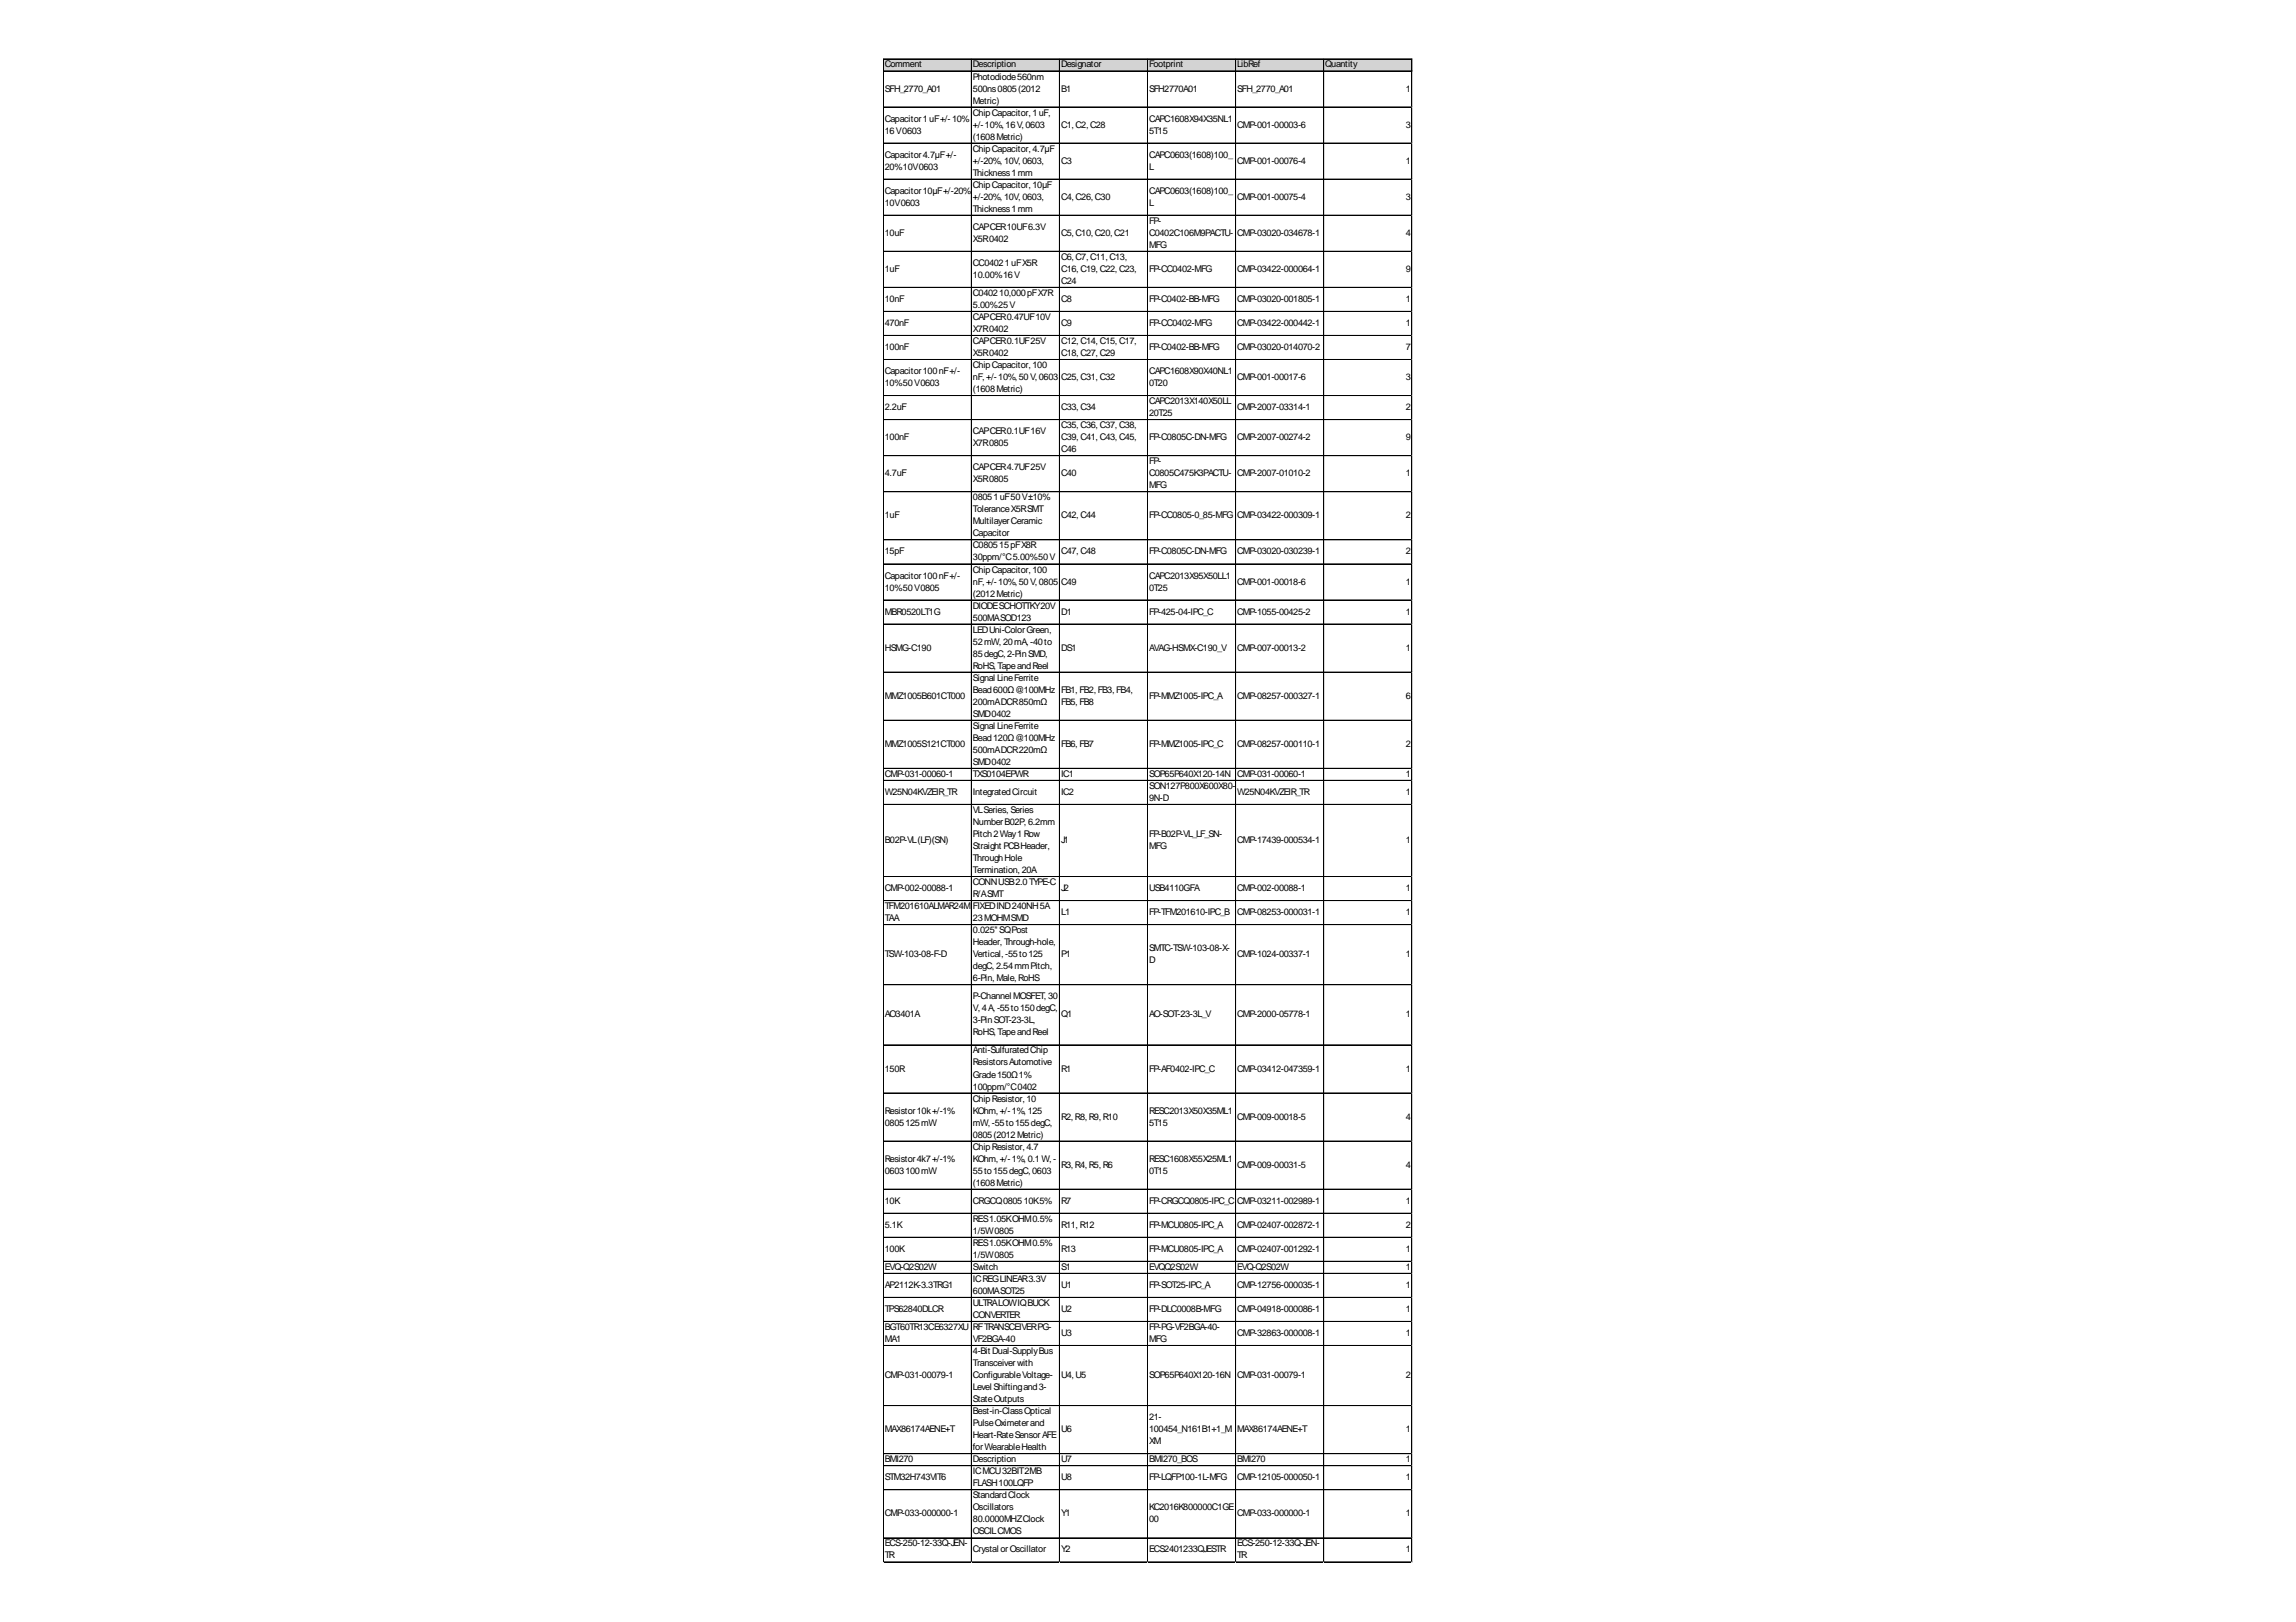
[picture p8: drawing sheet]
<svg xmlns="http://www.w3.org/2000/svg" width="297mm" height="210mm" viewBox="0 0 297 210" stroke-linecap="round" stroke-linejoin="round" font-family="sans-serif">
<defs><g id="words">
<g font-size="1.2">
<text x="114.5" y="8.7">Comment</text>
<text x="114.5" y="11.8">SFH_2770_A01</text>
<text x="125.9" y="8.7">Description</text>
<text x="125.9" y="10.3">Photodiode560nm</text>
<text x="125.9" y="11.8">500ns0805(2012</text>
<text x="137.3" y="8.7">Designator</text>
<text x="137.3" y="11.8">B1</text>
<text x="148.7" y="8.7">Footprint</text>
<text x="148.7" y="11.8">SFH2770A01</text>
<text x="160.1" y="8.7">LibRef</text>
<text x="160.1" y="11.8">SFH_2770_A01</text>
<text x="171.4" y="8.7">Quantity</text>
<text x="181.9" y="11.8">1</text>
<text x="114.5" y="15.7">Capacitor1uF+/-10%</text>
<text x="114.5" y="17.3">16V0603</text>
<text x="125.9" y="13.4">Metric)</text>
<text x="125.9" y="15">ChipCapacitor, 1uF,</text>
<text x="125.9" y="16.5">+/-10%, 16V, 0603</text>
<text x="137.3" y="16.5">C1, C2, C28</text>
<text x="148.7" y="15.7">CAPC1608X94X35NL1</text>
<text x="148.7" y="17.3">5T15</text>
<text x="160.1" y="16.5">CMP-001-00003-6</text>
<text x="181.9" y="16.5">3</text>
<text x="114.5" y="20.4">Capacitor4.7µF+/-</text>
<text x="114.5" y="22">20%10V0603</text>
<text x="125.9" y="18.1">(1608Metric)</text>
<text x="125.9" y="19.6">ChipCapacitor, 4.7µF</text>
<text x="125.9" y="21.2">+/-20%, 10V, 0603,</text>
<text x="125.9" y="22.7">Thickness1mm</text>
<text x="137.3" y="21.2">C3</text>
<text x="148.7" y="20.4">CAPC0603(1608)100_</text>
<text x="148.7" y="22">L</text>
<text x="160.1" y="21.2">CMP-001-00076-4</text>
<text x="181.9" y="21.2">1</text>
<text x="114.5" y="25.1">Capacitor10µF+/-20%</text>
<text x="114.5" y="26.6">10V0603</text>
<text x="125.9" y="24.3">ChipCapacitor, 10µF</text>
<text x="125.9" y="25.9">+/-20%, 10V, 0603,</text>
<text x="125.9" y="27.4">Thickness1mm</text>
<text x="125.9" y="29.7">CAPCER10UF6.3V</text>
<text x="137.3" y="25.9">C4, C26, C30</text>
<text x="148.7" y="25.1">CAPC0603(1608)100_</text>
<text x="148.7" y="26.6">L</text>
<text x="148.7" y="29">FP-</text>
<text x="160.1" y="25.9">CMP-001-00075-4</text>
<text x="181.9" y="25.9">3</text>
<text x="114.5" y="30.5">10uF</text>
<text x="114.5" y="35.2">1uF</text>
<text x="125.9" y="31.3">X5R0402</text>
<text x="125.9" y="34.4">CC04021uFX5R</text>
<text x="125.9" y="36">10.00%16V</text>
<text x="137.3" y="30.5">C5, C10, C20, C21</text>
<text x="137.3" y="33.6">C6, C7, C11, C13,</text>
<text x="137.3" y="35.2">C16, C19, C22, C23,</text>
<text x="148.7" y="30.5">C0402C106M9PACTU-</text>
<text x="148.7" y="32.1">MFG</text>
<text x="148.7" y="35.2">FP-CC0402-MFG</text>
<text x="160.1" y="30.5">CMP-03020-034678-1</text>
<text x="160.1" y="35.2">CMP-03422-000064-1</text>
<text x="181.9" y="30.5">4</text>
<text x="181.9" y="35.2">9</text>
<text x="114.5" y="39.1">10nF</text>
<text x="125.9" y="38.3">C040210,000pFX7R</text>
<text x="125.9" y="39.9">5.00%25V</text>
<text x="125.9" y="41.4">CAPCER0.47UF10V</text>
<text x="137.3" y="36.7">C24</text>
<text x="137.3" y="39.1">C8</text>
<text x="148.7" y="39.1">FP-C0402-BB-MFG</text>
<text x="160.1" y="39.1">CMP-03020-001805-1</text>
<text x="181.9" y="39.1">1</text>
<text x="114.5" y="42.2">470nF</text>
<text x="114.5" y="45.3">100nF</text>
<text x="125.9" y="43">X7R0402</text>
<text x="125.9" y="44.5">CAPCER0.1UF25V</text>
<text x="125.9" y="46.1">X5R0402</text>
<text x="125.9" y="47.6">ChipCapacitor, 100</text>
<text x="137.3" y="42.2">C9</text>
<text x="137.3" y="44.5">C12, C14, C15, C17,</text>
<text x="137.3" y="46.1">C18, C27, C29</text>
<text x="148.7" y="42.2">FP-CC0402-MFG</text>
<text x="148.7" y="45.3">FP-C0402-BB-MFG</text>
<text x="160.1" y="42.2">CMP-03422-000442-1</text>
<text x="160.1" y="45.3">CMP-03020-014070-2</text>
<text x="181.9" y="42.2">1</text>
<text x="181.9" y="45.3">7</text>
<text x="114.5" y="48.4">Capacitor100nF+/-</text>
<text x="114.5" y="50">10%50V0603</text>
<text x="114.5" y="53.1">2.2uF</text>
<text x="125.9" y="49.2">nF, +/-10%, 50V, 0603</text>
<text x="125.9" y="50.7">(1608Metric)</text>
<text x="137.3" y="49.2">C25, C31, C32</text>
<text x="137.3" y="53.1">C33, C34</text>
<text x="148.7" y="48.4">CAPC1608X90X40NL1</text>
<text x="148.7" y="50">0T20</text>
<text x="148.7" y="52.3">CAPC2013X140X50LL</text>
<text x="148.7" y="53.9">20T25</text>
<text x="160.1" y="49.2">CMP-001-00017-6</text>
<text x="160.1" y="53.1">CMP-2007-03314-1</text>
<text x="181.9" y="49.2">3</text>
<text x="181.9" y="53.1">2</text>
<text x="114.5" y="57">100nF</text>
<text x="125.9" y="56.2">CAPCER0.1UF16V</text>
<text x="125.9" y="57.7">X7R0805</text>
<text x="137.3" y="55.4">C35, C36, C37, C38,</text>
<text x="137.3" y="57">C39, C41, C43, C45,</text>
<text x="137.3" y="58.5">C46</text>
<text x="148.7" y="57">FP-C0805C-DN-MFG</text>
<text x="160.1" y="57">CMP-2007-00274-2</text>
<text x="181.9" y="57">9</text>
<text x="114.5" y="61.6">4.7uF</text>
<text x="125.9" y="60.9">CAPCER4.7UF25V</text>
<text x="125.9" y="62.4">X5R0805</text>
<text x="125.9" y="64.8">08051uF50V±10%</text>
<text x="137.3" y="61.6">C40</text>
<text x="148.7" y="60.1">FP-</text>
<text x="148.7" y="61.6">C0805C475K3PACTU-</text>
<text x="148.7" y="63.2">MFG</text>
<text x="160.1" y="61.6">CMP-2007-01010-2</text>
<text x="181.9" y="61.6">1</text>
<text x="114.5" y="67.1">1uF</text>
<text x="114.5" y="71.8">15pF</text>
<text x="125.9" y="66.3">ToleranceX5RSMT</text>
<text x="125.9" y="67.9">MultilayerCeramic</text>
<text x="125.9" y="69.4">Capacitor</text>
<text x="125.9" y="71">C080515pFX8R</text>
<text x="137.3" y="67.1">C42, C44</text>
<text x="137.3" y="71.8">C47, C48</text>
<text x="148.7" y="67.1">FP-CC0805-0_85-MFG</text>
<text x="148.7" y="71.8">FP-C0805C-DN-MFG</text>
<text x="160.1" y="67.1">CMP-03422-000309-1</text>
<text x="160.1" y="71.8">CMP-03020-030239-1</text>
<text x="181.9" y="67.1">2</text>
<text x="181.9" y="71.8">2</text>
<text x="114.5" y="74.9">Capacitor100nF+/-</text>
<text x="114.5" y="76.4">10%50V0805</text>
<text x="125.9" y="72.5">30ppm/°C5.00%50V</text>
<text x="125.9" y="74.1">ChipCapacitor, 100</text>
<text x="125.9" y="75.6">nF, +/-10%, 50V, 0805</text>
<text x="125.9" y="77.2">(2012Metric)</text>
<text x="137.3" y="75.6">C49</text>
<text x="148.7" y="74.9">CAPC2013X95X50LL1</text>
<text x="148.7" y="76.4">0T25</text>
<text x="160.1" y="75.6">CMP-001-00018-6</text>
<text x="181.9" y="75.6">1</text>
<text x="114.5" y="79.5">MBR0520LT1G</text>
<text x="125.9" y="78.8">DIODESCHOTTKY20V</text>
<text x="125.9" y="80.3">500MASOD123</text>
<text x="125.9" y="81.9">LEDUni-ColorGreen,</text>
<text x="125.9" y="83.4">52mW, 20mA, -40to</text>
<text x="137.3" y="79.5">D1</text>
<text x="148.7" y="79.5">FP-425-04-IPC_C</text>
<text x="160.1" y="79.5">CMP-1055-00425-2</text>
<text x="181.9" y="79.5">1</text>
<text x="114.5" y="84.2">HSMG-C190</text>
<text x="125.9" y="85">85degC, 2-PinSMD,</text>
<text x="125.9" y="86.5">RoHS, TapeandReel</text>
<text x="125.9" y="88.1">Signal LineFerrite</text>
<text x="125.9" y="89.6">Bead600Ω@100MHz</text>
<text x="137.3" y="84.2">DS1</text>
<text x="137.3" y="89.6">FB1, FB2, FB3, FB4,</text>
<text x="148.7" y="84.2">AVAG-HSMX-C190_V</text>
<text x="160.1" y="84.2">CMP-007-00013-2</text>
<text x="181.9" y="84.2">1</text>
<text x="114.5" y="90.4">MMZ1005B601CT000</text>
<text x="125.9" y="91.2">200mADCR850mΩ</text>
<text x="125.9" y="92.8">SMD0402</text>
<text x="125.9" y="94.3">Signal LineFerrite</text>
<text x="125.9" y="95.9">Bead120Ω@100MHz</text>
<text x="137.3" y="91.2">FB5, FB8</text>
<text x="148.7" y="90.4">FP-MMZ1005-IPC_A</text>
<text x="160.1" y="90.4">CMP-08257-000327-1</text>
<text x="181.9" y="90.4">6</text>
<text x="114.5" y="96.7">MMZ1005S121CT000</text>
<text x="114.5" y="100.5">CMP-031-00060-1</text>
<text x="125.9" y="97.4">500mADCR220mΩ</text>
<text x="125.9" y="99">SMD0402</text>
<text x="125.9" y="100.5">TXS0104EPWR</text>
<text x="137.3" y="96.7">FB6, FB7</text>
<text x="137.3" y="100.5">IC1</text>
<text x="148.7" y="96.7">FP-MMZ1005-IPC_C</text>
<text x="148.7" y="100.5">SOP65P640X120-14N</text>
<text x="160.1" y="96.7">CMP-08257-000110-1</text>
<text x="160.1" y="100.5">CMP-031-00060-1</text>
<text x="181.9" y="96.7">2</text>
<text x="181.9" y="100.5">1</text>
<text x="114.5" y="102.9">W25N04KVZEIR_TR</text>
<text x="125.9" y="102.9">IntegratedCircuit</text>
<text x="125.9" y="105.2">VLSeries, Series</text>
<text x="125.9" y="106.8">NumberB02P, 6.2mm</text>
<text x="137.3" y="102.9">IC2</text>
<text x="148.7" y="102.1">SON127P800X600X80-</text>
<text x="148.7" y="103.7">9N-D</text>
<text x="160.1" y="102.9">W25N04KVZEIR_TR</text>
<text x="181.9" y="102.9">1</text>
<text x="114.5" y="109.1">B02P-VL(LF)(SN)</text>
<text x="125.9" y="108.3">Pitch2Way1Row</text>
<text x="125.9" y="109.9">Straight PCBHeader,</text>
<text x="125.9" y="111.4">ThroughHole</text>
<text x="125.9" y="113">Termination, 20A</text>
<text x="137.3" y="109.1">J1</text>
<text x="148.7" y="108.3">FP-B02P-VL_LF_SN-</text>
<text x="148.7" y="109.9">MFG</text>
<text x="160.1" y="109.1">CMP-17439-000534-1</text>
<text x="181.9" y="109.1">1</text>
<text x="114.5" y="115.3">CMP-002-00088-1</text>
<text x="114.5" y="117.7">TFM201610ALMAR24M</text>
<text x="114.5" y="119.2">TAA</text>
<text x="125.9" y="114.5">CONNUSB2.0TYPE-C</text>
<text x="125.9" y="116.1">R/ASMT</text>
<text x="125.9" y="117.7">FIXEDIND240NH5A</text>
<text x="125.9" y="119.2">23MOHMSMD</text>
<text x="137.3" y="115.3">J2</text>
<text x="137.3" y="118.4">L1</text>
<text x="148.7" y="115.3">USB4110GFA</text>
<text x="148.7" y="118.4">FP-TFM201610-IPC_B</text>
<text x="160.1" y="115.3">CMP-002-00088-1</text>
<text x="160.1" y="118.4">CMP-08253-000031-1</text>
<text x="181.9" y="115.3">1</text>
<text x="181.9" y="118.4">1</text>
<text x="114.5" y="123.9">TSW-103-08-F-D</text>
<text x="125.9" y="120.8">0.025&quot;SQPost</text>
<text x="125.9" y="122.3">Header, Through-hole,</text>
<text x="125.9" y="123.9">Vertical, -55to125</text>
<text x="125.9" y="125.4">degC, 2.54mmPitch,</text>
<text x="137.3" y="123.9">P1</text>
<text x="148.7" y="123.1">SMTC-TSW-103-08-X-</text>
<text x="148.7" y="124.7">D</text>
<text x="160.1" y="123.9">CMP-1024-00337-1</text>
<text x="181.9" y="123.9">1</text>
<text x="114.5" y="131.7">AO3401A</text>
<text x="125.9" y="127">6-Pin, Male, RoHS</text>
<text x="125.9" y="129.3">P-Channel MOSFET, 30</text>
<text x="125.9" y="130.9">V, 4A, -55to150degC,</text>
<text x="137.3" y="131.7">Q1</text>
<text x="148.7" y="131.7">AO-SOT-23-3L_V</text>
<text x="160.1" y="131.7">CMP-2000-05778-1</text>
<text x="181.9" y="131.7">1</text>
<text x="125.9" y="132.4">3-PinSOT-23-3L,</text>
<text x="125.9" y="134">RoHS, TapeandReel</text>
<text x="125.9" y="136.3">Anti-SulfuratedChip</text>
<text x="125.9" y="137.9">ResistorsAutomotive</text>
<text x="114.5" y="138.7">150R</text>
<text x="125.9" y="139.4">Grade150Ω1%</text>
<text x="125.9" y="141">100ppm/°C0402</text>
<text x="125.9" y="142.6">ChipResistor, 10</text>
<text x="137.3" y="138.7">R1</text>
<text x="148.7" y="138.7">FP-AF0402-IPC_C</text>
<text x="160.1" y="138.7">CMP-03412-047359-1</text>
<text x="181.9" y="138.7">1</text>
<text x="114.5" y="144.1">Resistor10k+/-1%</text>
<text x="114.5" y="145.7">0805125mW</text>
<text x="125.9" y="144.1">KOhm, +/-1%, 125</text>
<text x="125.9" y="145.7">mW, -55to155degC,</text>
<text x="125.9" y="147.2">0805(2012Metric)</text>
<text x="125.9" y="148.8">ChipResistor, 4.7</text>
<text x="137.3" y="144.9">R2, R8, R9, R10</text>
<text x="148.7" y="144.1">RESC2013X50X35ML1</text>
<text x="148.7" y="145.7">5T15</text>
<text x="160.1" y="144.9">CMP-009-00018-5</text>
<text x="181.9" y="144.9">4</text>
<text x="114.5" y="150.3">Resistor4k7+/-1%</text>
<text x="114.5" y="151.9">0603100mW</text>
<text x="114.5" y="155.8">10K</text>
<text x="125.9" y="150.3">KOhm, +/-1%, 0.1W, -</text>
<text x="125.9" y="151.9">55to155degC, 0603</text>
<text x="125.9" y="153.4">(1608Metric)</text>
<text x="125.9" y="155.8">CRGCQ080510K5%</text>
<text x="137.3" y="151.1">R3, R4, R5, R6</text>
<text x="137.3" y="155.8">R7</text>
<text x="148.7" y="150.3">RESC1608X55X25ML1</text>
<text x="148.7" y="151.9">0T15</text>
<text x="148.7" y="155.8">FP-CRGCQ0805-IPC_C</text>
<text x="160.1" y="151.1">CMP-009-00031-5</text>
<text x="160.1" y="155.8">CMP-03211-002989-1</text>
<text x="181.9" y="151.1">4</text>
<text x="181.9" y="155.8">1</text>
<text x="114.5" y="158.9">5.1K</text>
<text x="125.9" y="158.1">RES1.05KOHM0.5%</text>
<text x="125.9" y="159.7">1/5W0805</text>
<text x="125.9" y="161.2">RES1.05KOHM0.5%</text>
<text x="137.3" y="158.9">R11, R12</text>
<text x="148.7" y="158.9">FP-MCU0805-IPC_A</text>
<text x="160.1" y="158.9">CMP-02407-002872-1</text>
<text x="181.9" y="158.9">2</text>
<text x="114.5" y="162">100K</text>
<text x="114.5" y="164.3">EVQ-Q2S02W</text>
<text x="114.5" y="166.7">AP2112K-3.3TRG1</text>
<text x="125.9" y="162.8">1/5W0805</text>
<text x="125.9" y="164.3">Switch</text>
<text x="125.9" y="165.9">ICREGLINEAR3.3V</text>
<text x="125.9" y="167.5">600MASOT25</text>
<text x="137.3" y="162">R13</text>
<text x="137.3" y="164.3">S1</text>
<text x="137.3" y="166.7">U1</text>
<text x="148.7" y="162">FP-MCU0805-IPC_A</text>
<text x="148.7" y="164.3">EVQQ2S02W</text>
<text x="148.7" y="166.7">FP-SOT25-IPC_A</text>
<text x="160.1" y="162">CMP-02407-001292-1</text>
<text x="160.1" y="164.3">EVQ-Q2S02W</text>
<text x="160.1" y="166.7">CMP-12756-000035-1</text>
<text x="181.9" y="162">1</text>
<text x="181.9" y="164.3">1</text>
<text x="181.9" y="166.7">1</text>
<text x="114.5" y="169.8">TPS62840DLCR</text>
<text x="114.5" y="172.1">BGT60TR13CE6327XU</text>
<text x="114.5" y="173.7">MA1</text>
<text x="125.9" y="169">ULTRALOWIQBUCK</text>
<text x="125.9" y="170.6">CONVERTER</text>
<text x="125.9" y="172.1">RFTRANSCEIVERPG-</text>
<text x="125.9" y="173.7">VF2BGA-40</text>
<text x="137.3" y="169.8">U2</text>
<text x="137.3" y="172.9">U3</text>
<text x="148.7" y="169.8">FP-DLC0008B-MFG</text>
<text x="148.7" y="172.1">FP-PG-VF2BGA-40-</text>
<text x="148.7" y="173.7">MFG</text>
<text x="160.1" y="169.8">CMP-04918-000086-1</text>
<text x="160.1" y="172.9">CMP-32863-000008-1</text>
<text x="181.9" y="169.8">1</text>
<text x="181.9" y="172.9">1</text>
<text x="114.5" y="178.3">CMP-031-00079-1</text>
<text x="125.9" y="175.2">4-Bit Dual-SupplyBus</text>
<text x="125.9" y="176.8">Transceiverwith</text>
<text x="125.9" y="178.3">ConfigurableVoltage-</text>
<text x="125.9" y="179.9">Level Shiftingand3-</text>
<text x="137.3" y="178.3">U4, U5</text>
<text x="148.7" y="178.3">SOP65P640X120-16N</text>
<text x="160.1" y="178.3">CMP-031-00079-1</text>
<text x="181.9" y="178.3">2</text>
<text x="114.5" y="185.3">MAX86174AENE+T</text>
<text x="125.9" y="181.5">StateOutputs</text>
<text x="125.9" y="183">Best-in-ClassOptical</text>
<text x="125.9" y="184.6">PulseOximeterand</text>
<text x="137.3" y="185.3">U6</text>
<text x="148.7" y="183.8">21-</text>
<text x="148.7" y="185.3">100454_N161B1+1_M</text>
<text x="160.1" y="185.3">MAX86174AENE+T</text>
<text x="181.9" y="185.3">1</text>
<text x="114.5" y="189.2">BMI270</text>
<text x="114.5" y="191.6">STM32H743VIT6</text>
<text x="125.9" y="186.1">Heart-RateSensorAFE</text>
<text x="125.9" y="187.7">forWearableHealth</text>
<text x="125.9" y="189.2">Description</text>
<text x="125.9" y="190.8">ICMCU32BIT2MB</text>
<text x="137.3" y="189.2">U7</text>
<text x="137.3" y="191.6">U8</text>
<text x="148.7" y="186.9">XM</text>
<text x="148.7" y="189.2">BMI270_BOS</text>
<text x="148.7" y="191.6">FP-LQFP100-1L-MFG</text>
<text x="160.1" y="189.2">BMI270</text>
<text x="160.1" y="191.6">CMP-12105-000050-1</text>
<text x="181.9" y="189.2">1</text>
<text x="181.9" y="191.6">1</text>
<text x="114.5" y="196.2">CMP-033-000000-1</text>
<text x="125.9" y="192.3">FLASH100LQFP</text>
<text x="125.9" y="193.9">StandardClock</text>
<text x="125.9" y="195.5">Oscillators</text>
<text x="125.9" y="197">80.0000MHZClock</text>
<text x="137.3" y="196.2">Y1</text>
<text x="148.7" y="195.5">KC2016K800000C1GE</text>
<text x="148.7" y="197">00</text>
<text x="160.1" y="196.2">CMP-033-000000-1</text>
<text x="181.9" y="196.2">1</text>
<text x="114.5" y="200.1">ECS-250-12-33Q-JEN-</text>
<text x="114.5" y="201.7">TR</text>
<text x="125.9" y="198.6">OSCILCMOS</text>
<text x="125.9" y="200.9">Crystal orOscillator</text>
<text x="137.3" y="200.9">Y2</text>
<text x="148.7" y="200.9">ECS2401233QJESTR</text>
<text x="160.1" y="200.1">ECS-250-12-33Q-JEN-</text>
<text x="160.1" y="201.7">TR</text>
<text x="181.9" y="200.9">1</text>
</g>
</g></defs>
<path d="M114.3 7.6h68.4v1.6h-68.4z" fill="#d3d3d3"/>
<g fill="none" stroke="#000" stroke-width=".13">
<path d="M114.3 7.6v194.6M114.3 9.2h68.4M114.3 13.8h68.4M114.3 13.9h68.4M114.3 18.5h68.4M125.7 7.7v194.5M137.1 7.7v194.5M148.5 7.7v194.5M159.8 7.7v194.5M159.9 7.7v194.5M171.2 7.7l.1 194.5M182.6 7.7v194.5"/>
<path d="M182.7 7.7v194.5M182.7 7.6h-68.4v194.6M114.3 23.2h68.4M114.3 27.8h68.4M114.3 27.9h68.4M114.3 32.5h68.4M114.3 37.2h68.4M114.3 40.3h68.4M114.3 43.4h68.4M114.3 46.5h68.4M114.3 51.2h68.4M114.3 54.3h68.4"/>
<path d="M114.3 59h68.4M114.3 63.6l68.4 .1M114.3 69.9h68.4M114.3 73h68.4M114.3 77.6l68.4 .1M114.3 80.8h68.4M114.3 87h68.4M114.3 93.2h68.4M114.3 99.4h68.4M114.3 101h68.4M114.3 104.1h68.4M114.3 113.4h68.4"/>
<path d="M114.3 113.5h68.4M114.3 116.5h68.4M114.3 116.6h68.4M114.3 119.7h68.4M114.3 127.4h68.4M114.3 127.5h68.4M114.3 135.2h68.4M114.3 141.4h68.4M114.3 141.5h68.4M114.3 147.7h68.4M114.3 153.9h68.4M114.3 157h68.4"/>
<path d="M114.3 160.1h68.4M114.3 163.2h68.4M114.3 164.8h68.4M114.3 167.9h68.4M114.3 171h68.4M114.3 174.1h68.4M114.3 181.9h68.4M114.3 188.1h68.4M114.3 189.7h68.4M114.3 192.8h68.4M114.3 199h68.4M114.3 202.1h68.4"/>
</g>
<path d="M114.3 202.2h.1" fill="none" stroke="#e0e0e0" stroke-width=".13"/>
<path d="M125.7 202.2h.1" fill="none" stroke="#e0e0e0" stroke-width=".13"/>
<path d="M137.1 202.2h.1" fill="none" stroke="#e0e0e0" stroke-width=".13"/>
<path d="M148.5 202.2h.1" fill="none" stroke="#e0e0e0" stroke-width=".13"/>
<path d="M159.8 202.2h.1" fill="none" stroke="#e0e0e0" stroke-width=".13"/>
<path d="M171.2 202.2h.1" fill="none" stroke="#e0e0e0" stroke-width=".13"/>
<path d="M182.6 202.2h.1" fill="none" stroke="#e0e0e0" stroke-width=".13"/>
<path d="M182.7 13.8h.1" fill="none" stroke="#e0e0e0" stroke-width=".13"/>
<path d="M182.7 18.5h.1" fill="none" stroke="#e0e0e0" stroke-width=".13"/>
<path d="M182.7 23.2h.1" fill="none" stroke="#e0e0e0" stroke-width=".13"/>
<path d="M182.7 27.8h.1" fill="none" stroke="#e0e0e0" stroke-width=".13"/>
<path d="M182.7 32.5h.1" fill="none" stroke="#e0e0e0" stroke-width=".13"/>
<path d="M182.7 37.2h.1" fill="none" stroke="#e0e0e0" stroke-width=".13"/>
<path d="M182.7 40.3h.1" fill="none" stroke="#e0e0e0" stroke-width=".13"/>
<path d="M182.7 43.4h.1" fill="none" stroke="#e0e0e0" stroke-width=".13"/>
<path d="M182.7 46.5h.1" fill="none" stroke="#e0e0e0" stroke-width=".13"/>
<path d="M182.7 51.2h.1" fill="none" stroke="#e0e0e0" stroke-width=".13"/>
<path d="M182.7 54.3h.1" fill="none" stroke="#e0e0e0" stroke-width=".13"/>
<path d="M182.7 59h.1" fill="none" stroke="#e0e0e0" stroke-width=".13"/>
<path d="M182.7 63.6h.1" fill="none" stroke="#e0e0e0" stroke-width=".13"/>
<path d="M182.7 69.9h.1" fill="none" stroke="#e0e0e0" stroke-width=".13"/>
<path d="M182.7 73h.1" fill="none" stroke="#e0e0e0" stroke-width=".13"/>
<path d="M182.7 77.6h.1" fill="none" stroke="#e0e0e0" stroke-width=".13"/>
<path d="M182.7 80.8h.1" fill="none" stroke="#e0e0e0" stroke-width=".13"/>
<path d="M182.7 87h.1" fill="none" stroke="#e0e0e0" stroke-width=".13"/>
<path d="M182.7 93.2h.1" fill="none" stroke="#e0e0e0" stroke-width=".13"/>
<path d="M182.7 99.4h.1" fill="none" stroke="#e0e0e0" stroke-width=".13"/>
<path d="M182.7 101h.1" fill="none" stroke="#e0e0e0" stroke-width=".13"/>
<path d="M182.7 104.1h.1" fill="none" stroke="#e0e0e0" stroke-width=".13"/>
<path d="M182.7 113.4h.1" fill="none" stroke="#e0e0e0" stroke-width=".13"/>
<path d="M182.7 116.5h.1" fill="none" stroke="#e0e0e0" stroke-width=".13"/>
<path d="M182.7 119.7h.1" fill="none" stroke="#e0e0e0" stroke-width=".13"/>
<path d="M182.7 127.4h.1" fill="none" stroke="#e0e0e0" stroke-width=".13"/>
<path d="M182.7 135.2h.1" fill="none" stroke="#e0e0e0" stroke-width=".13"/>
<path d="M182.7 141.4h.1" fill="none" stroke="#e0e0e0" stroke-width=".13"/>
<path d="M182.7 147.7h.1" fill="none" stroke="#e0e0e0" stroke-width=".13"/>
<path d="M182.7 153.9h.1" fill="none" stroke="#e0e0e0" stroke-width=".13"/>
<path d="M182.7 157h.1" fill="none" stroke="#e0e0e0" stroke-width=".13"/>
<path d="M182.7 160.1h.1" fill="none" stroke="#e0e0e0" stroke-width=".13"/>
<path d="M182.7 163.2h.1" fill="none" stroke="#e0e0e0" stroke-width=".13"/>
<path d="M182.7 164.8h.1" fill="none" stroke="#e0e0e0" stroke-width=".13"/>
<path d="M182.7 167.9h.1" fill="none" stroke="#e0e0e0" stroke-width=".13"/>
<path d="M182.7 171h.1" fill="none" stroke="#e0e0e0" stroke-width=".13"/>
<path d="M182.7 174.1h.1" fill="none" stroke="#e0e0e0" stroke-width=".13"/>
<path d="M182.7 181.9h.1" fill="none" stroke="#e0e0e0" stroke-width=".13"/>
<path d="M182.7 188.1h.1" fill="none" stroke="#e0e0e0" stroke-width=".13"/>
<path d="M182.7 189.7h.1" fill="none" stroke="#e0e0e0" stroke-width=".13"/>
<path d="M182.7 192.8h.1" fill="none" stroke="#e0e0e0" stroke-width=".13"/>
<path d="M182.7 199h.1" fill="none" stroke="#e0e0e0" stroke-width=".13"/>
<path d="M182.7 202.1h.1" fill="none" stroke="#e0e0e0" stroke-width=".13"/>
<use href="#words"/>
</svg>
